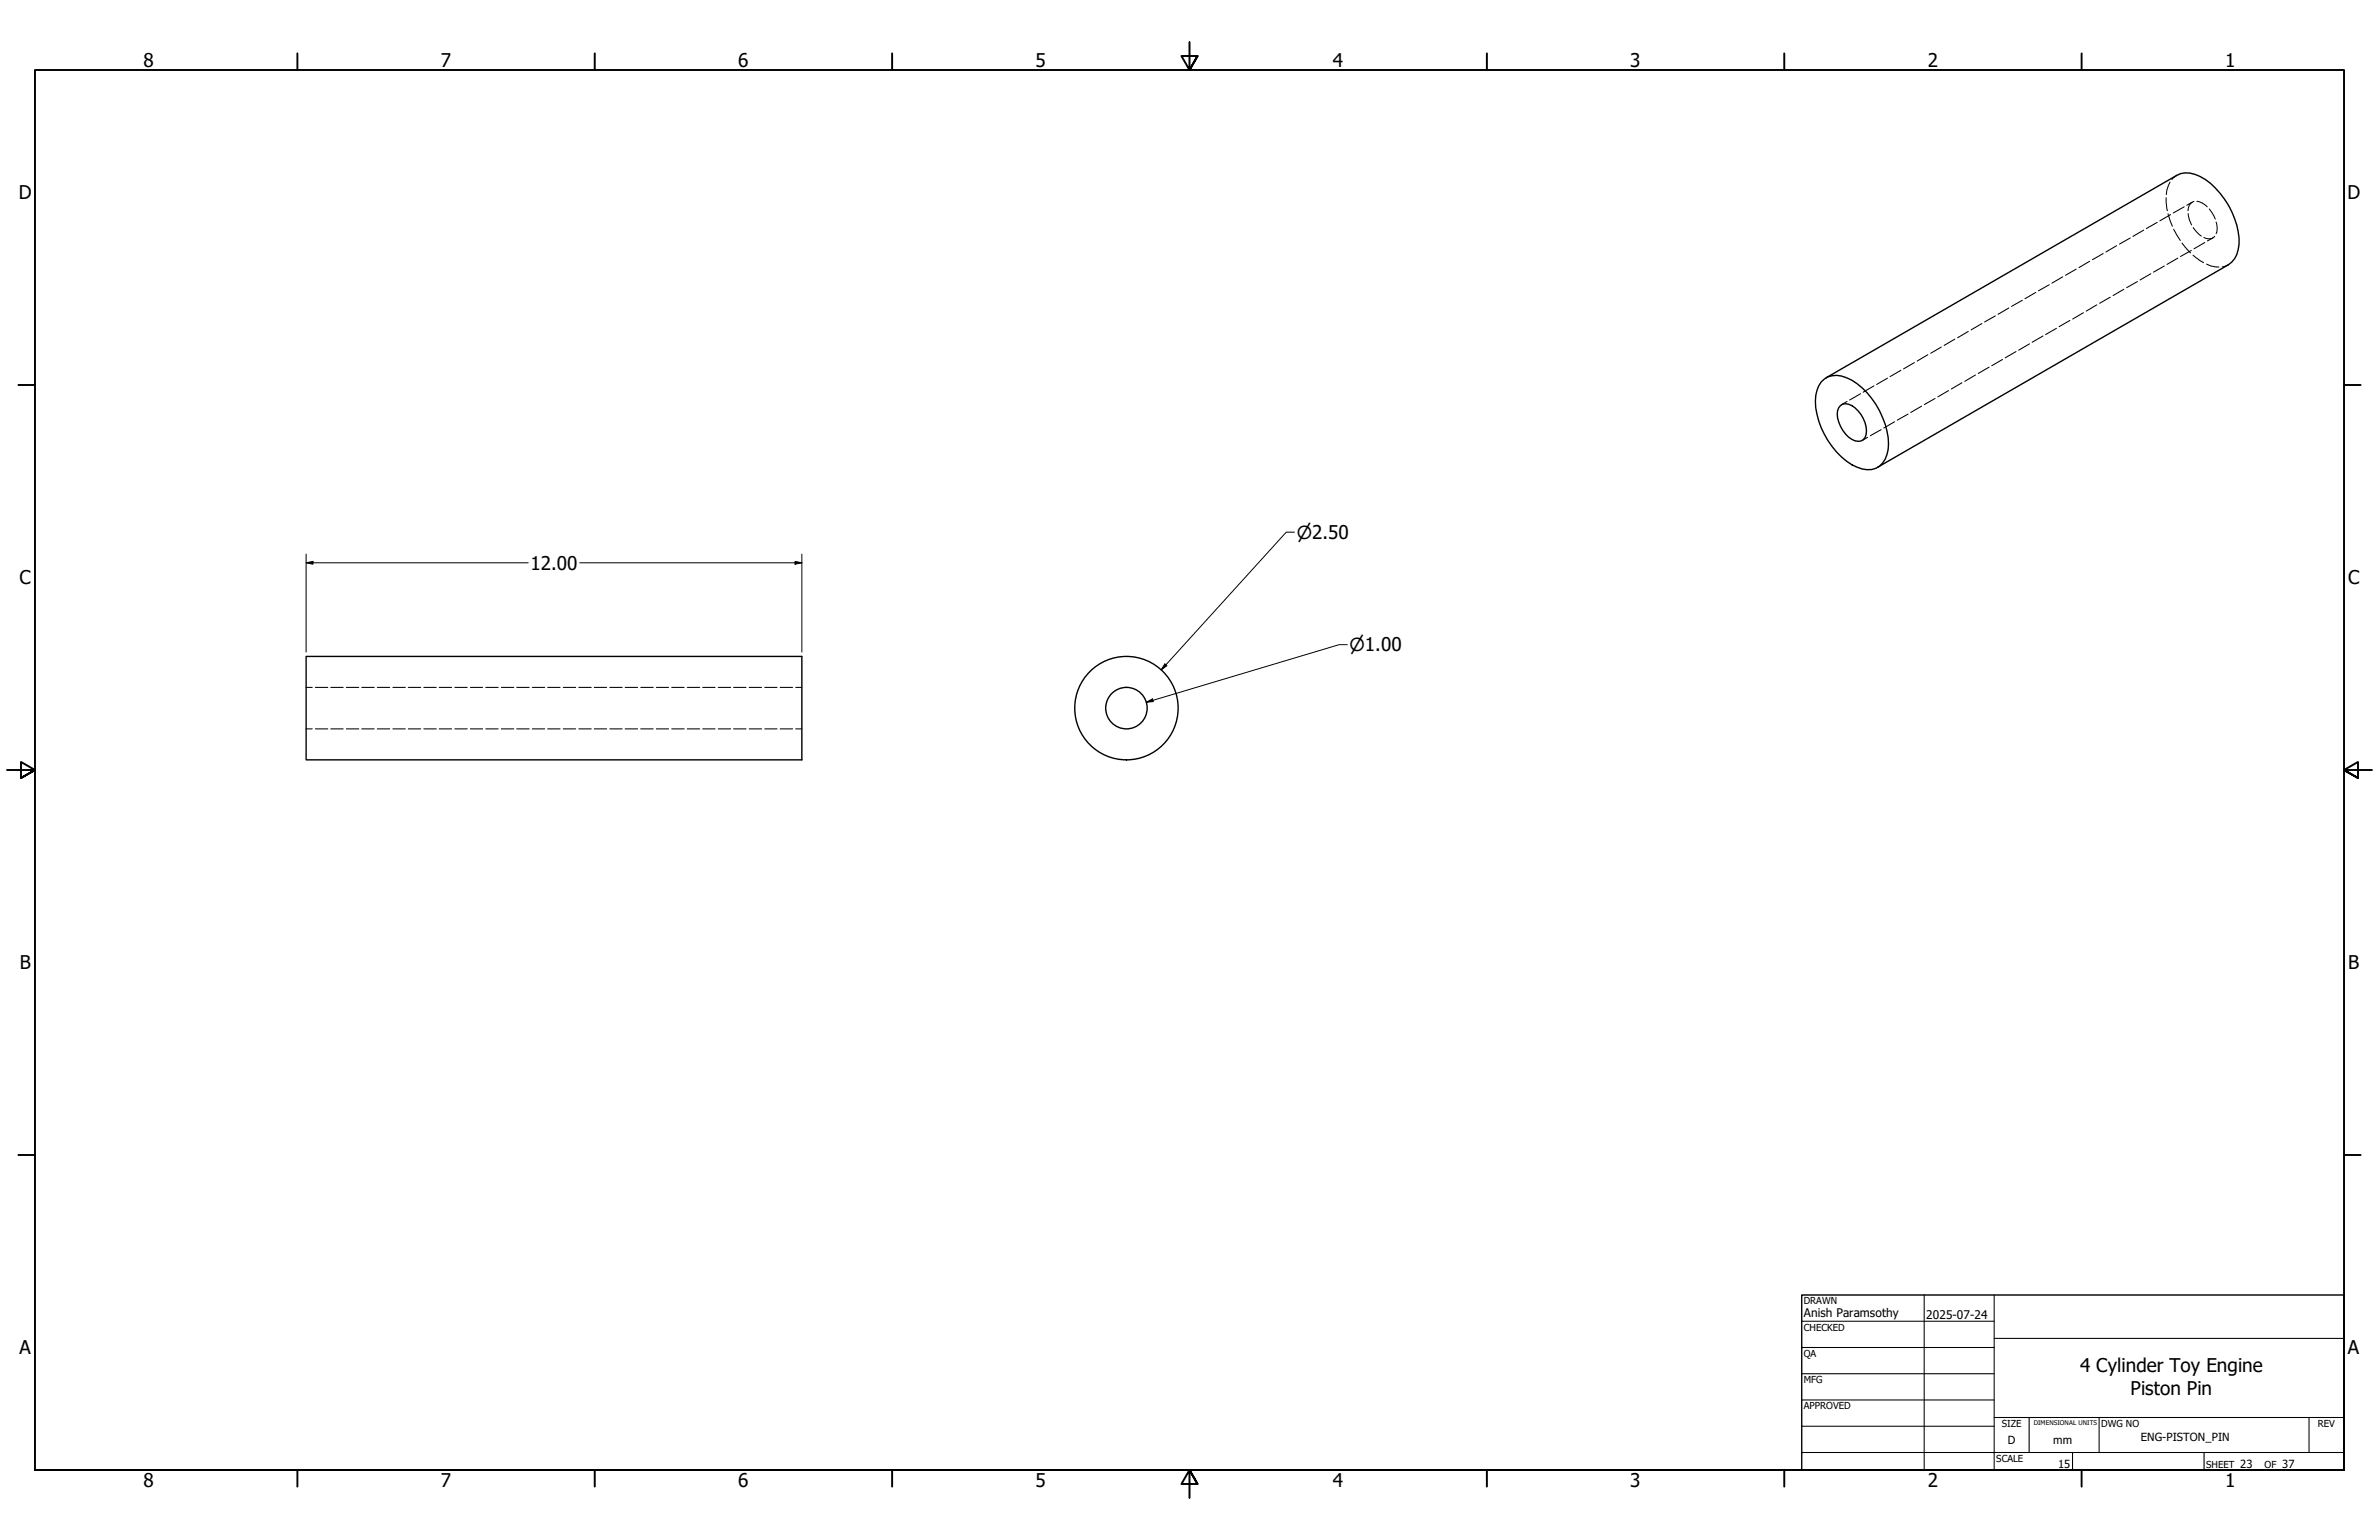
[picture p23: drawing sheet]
<svg xmlns="http://www.w3.org/2000/svg" width="864mm" height="559mm" viewBox="0 0 864 559" stroke-linecap="round" stroke-linejoin="round" font-family="sans-serif">
<defs><g id="words">
<g font-size="6.9">
<text x="52.1" y="24.4">8</text>
<text x="160" y="24.4">7</text>
<text x="268" y="24.4">6</text>
<text x="375.9" y="24.4">5</text>
<text x="483.9" y="24.4">4</text>
<text x="591.8" y="24.4">3</text>
<text x="699.8" y="24.4">2</text>
<text x="807.7" y="24.4">1</text>
<text x="6.9" y="72.3">D</text>
<text x="852.1" y="72.3">D</text>
<text x="192.5" y="206.7">12.00</text>
<text x="7.1" y="212">C</text>
<text x="852.4" y="212">C</text>
<text x="7.2" y="351.7">B</text>
<text x="852.4" y="351.7">B</text>
<text x="7.1" y="491.4">A</text>
<text x="852.3" y="491.4">A</text>
<text x="755.1" y="497.8">4 Cylinder Toy Engine</text>
<text x="773.4" y="506">Piston Pin</text>
<text x="52.1" y="539.4">8</text>
<text x="160" y="539.4">7</text>
<text x="268" y="539.4">6</text>
<text x="375.9" y="539.4">5</text>
<text x="483.9" y="539.4">4</text>
<text x="591.8" y="539.4">3</text>
<text x="699.8" y="539.4">2</text>
<text x="807.7" y="539.4">1</text>
</g>
<g font-size="6.5">
<text x="470.7" y="195.5">⌀2.50</text>
<text x="489.9" y="236.3">⌀1.00</text>
</g>
<g font-size="4.3">
<text x="654.8" y="477.8">Anish Paramsothy</text>
<text x="699.3" y="478.6">2025-07-24</text>
</g>
<g font-size="4.1">
<text x="728.9" y="524.1">D</text>
<text x="745.4" y="524.1">mm</text>
<text x="777.1" y="522.9">ENG-PISTON_PIN</text>
<text x="747.1" y="532.6">15</text>
<text x="813.2" y="532.6">23</text>
<text x="828.5" y="532.6">37</text>
</g>
<g font-size="3.5">
<text x="654.8" y="473.2">DRAWN</text>
<text x="654.8" y="482.8">CHECKED</text>
<text x="654.8" y="492.3">QA</text>
<text x="654.8" y="501.8">MFG</text>
<text x="654.8" y="511.4">APPROVED</text>
<text x="726.7" y="517.7">SIZE</text>
<text x="762.8" y="517.7">DWG NO</text>
<text x="841.4" y="517.7">REV</text>
<text x="724.7" y="530.4">SCALE</text>
<text x="800.9" y="532.6">SHEET</text>
<text x="822.1" y="532.6">OF</text>
</g>
<text font-size="2.3" x="738.3" y="516.9">DIMENSIONAL UNITS</text>
</g></defs>
<!-- layer: Hidden (ANSI) -->
<g fill="none" stroke="#000" stroke-width=".38">
<path d="M786.3 71.8l.5 4.7M787 77.6l1.6 4.5M787.7 66.1l-1.1 3-.2 1.5M788 77.9l-4 2.2M790.2 63.6l-1.8 1.6M792.9 75.1l-4 2.2M794.3 77.5l.5 2.3 .8 1.8M795.8 73.3l-2 1.2M796.4 73.1a3.2 3.2 0 0 0-2.1 3.4M797.5 73a6.6 6.6 0 0 1 3.7 2.1M802 75.8l2.2 3.7M753.7 97.7l-3.9 2.2"/>
<path d="M758.6 94.8l-3.9 2.3M763.5 92l-3.9 2.2M768.3 89.2l-3.8 2.2M773.3 86.4l-3.9 2.2M778.2 83.5l-3.9 2.3M780.8 99.3l-3.9 2.3M783.1 80.7l-4 2.2M785.7 96.5l-4 2.2M789.1 83.2l2.4 4M790.6 93.7l-4 2.2M792.1 88.2l3.1 3.6M795.5 90.9l-4 2.2"/>
<path d="M796.1 92.6l3.8 2.7M796.2 82.6l1 1.4 1.9 1.7M800.4 88l-4 2.3M801 95.8l1.4 .7 3.1 .4M803.3 86.4l-2 1M804 85.7a2.87 2.87 0 0 1-4 .5M804.5 80.6a5.9 5.9 0 0 1 0 4.2M808.9 96.1l-2.2 .7M719.5 117.4l-4 2.3M724.3 114.6l-3.9 2.2M729.2 111.8l-3.9 2.2M734.1 109l-3.9 2.2"/>
<path d="M739 106.1l-3.9 2.3M743.9 103.3l-3.9 2.2M746.5 119.1l-3.9 2.3M748.8 100.5l-3.9 2.2M751.4 116.3l-3.9 2.3M756.3 113.5l-3.9 2.3M761.2 110.6l-3.9 2.3M766.1 107.8l-3.9 2.2M771 105l-3.9 2.3M775.9 102.2l-3.9 2.2M685.2 137.2l-4 2.3M690.1 134.4l-4 2.3"/>
<path d="M694.9 131.6l-3.9 2.3M699.8 128.7l-3.8 2.3M704.7 125.9l-3.9 2.3M709.6 123.1l-3.9 2.2M712.2 138.9l-3.9 2.3M714.5 120.3l-3.9 2.3M717.1 136.1l-3.9 2.3M722.1 133.2l-4 2.3M726.9 130.4l-3.9 2.3M731.8 127.6l-3.9 2.3M736.7 124.8l-3.9 2.3M741.6 121.9l-3.9 2.3"/>
<path d="M670.5 145.7l-2 1.1M675.4 142.9l-4 2.3M678 158.7l-2 1.1M680.3 140l-4 2.3M682.9 155.9l-4 2.2M687.8 153l-4 2.3M692.7 150.2l-4 2.3M697.5 147.4l-3.9 2.3M702.4 144.6l-3.8 2.2M707.3 141.7l-3.8 2.3M111.1 249.4h2.2M114.5 249.4h4.5"/>
<path d="M120.1 249.4h4.5M125.7 249.4h4.5M131.3 249.4h4.5M137 249.4h4.5M142.6 249.4h4.5M148.2 249.4h4.5M153.9 249.4h4.5M159.4 249.4h4.6M165.1 249.4h4.5M170.8 249.4h4.4M176.3 249.4h4.5M182 249.4h4.5"/>
<path d="M187.6 249.4h4.5M193.2 249.4h4.5M198.8 249.4h4.5M204.5 249.4h4.5M210.1 249.4h4.5M215.7 249.4h4.5M221.4 249.4h4.5M226.9 249.4h4.6M232.6 249.4h4.5M238.3 249.4h4.4M243.8 249.4h4.5M249.5 249.4h4.5"/>
<path d="M255.1 249.4h4.5M260.7 249.4h4.5M266.3 249.4h4.5M272 249.4h4.5M277.6 249.4h4.5M283.2 249.4h4.5M288.9 249.4h2.2M111.1 264.5h2.2M114.5 264.5h4.5M120.1 264.5h4.5M125.7 264.5h4.5M131.3 264.5h4.5"/>
<path d="M137 264.5h4.5M142.6 264.5h4.5M148.2 264.5h4.5M153.9 264.5h4.5M159.4 264.5h4.6M165.1 264.5h4.5M170.8 264.5h4.4M176.3 264.5h4.5M182 264.5h4.5M187.6 264.5h4.5M193.2 264.5h4.5M198.8 264.5h4.5"/>
<path d="M204.5 264.5h4.5M210.1 264.5h4.5M215.7 264.5h4.5M221.4 264.5h4.5M226.9 264.5h4.6M232.6 264.5h4.5M238.3 264.5h4.4M243.8 264.5h4.5M249.5 264.5h4.5M255.1 264.5h4.5M260.7 264.5h4.5M266.3 264.5h4.5"/>
<path d="M272 264.5h4.5M277.6 264.5h4.5M283.2 264.5h4.5M288.9 264.5h2.2"/>
</g>
<!-- layer: Visible (ANSI) -->
<g fill="none" stroke="#000" stroke-width=".51">
<path d="M661.1 138.6a7.6 7.6 0 0 1 9.3-1.5 27.1 27.1 0 0 1 13.9 16.8 17.1 17.1 0 0 1 0 12.7 7.2 7.2 0 0 1-10.1 2.9 27.1 27.1 0 0 1-14-16.8 16 16 0 0 1 .9-14.1zM662.9 137.1l127.3-73.5a9.7 9.7 0 0 1 10.3 1.5 29.4 29.4 0 0 1 12.3 23.5 9.2 9.2 0 0 1-3.9 7.5l-127.3 73.4M668.1 147.1a3.9 3.9 0 0 1 5.3 .9 10.2 10.2 0 0 1 3.6 10.8 3.1 3.1 0 0 1-4.7 .6 11.5 11.5 0 0 1-5.2-10.4zM111.1 238.2h180v37.5h-180z"/>
<circle cx="408.9" cy="257" r="7.5"/>
<circle cx="408.9" cy="257" r="18.8"/>
</g>
<!-- layer: Border (ANSI) -->
<g fill="none" stroke="#000" stroke-width=".7">
<path d="M107.9 19.4v6M215.9 19.4v6M323.8 19.4v6M431.8 15.2v10.2l-2.9-5.1h5.8l-2.9 5.1 2.9-5.1M539.8 19.4v6M647.7 19.4v6M755.6 19.4v6M6.7 139.7h6M850.9 139.7h6M2.5 279.4h10.2l-5.1-2.9v5.8l5.1-2.9-5.1 2.9M861.1 279.4h-10.2l5.1-2.9v5.8l-5.1-2.9 5.1 2.9M6.7 419.1h6"/>
<path d="M850.9 419.1h6M12.7 533.4v-508h838.2v508h-838.2h838.2M107.9 533.4v6M215.9 533.4v6M323.8 533.4v6M434.7 538.5l-2.9-5.1 2.9 5.1h-5.8l2.9-5.1v10.2M539.8 533.4v6M647.7 533.4v6M755.6 533.4v6"/>
</g>
<!-- layer: Title (ANSI) -->
<g fill="none" stroke="#000" stroke-width=".38">
<path d="M654 479.4h69.9M698.5 469.9v63.5M723.9 469.9v63.5M654 488.9h69.9M654 498.5h69.9M723.9 485.6h127M654 508h69.9M654 517.5h69.9M723.9 514.3h127M736.6 514.3v12.7M762 514.3v12.7M838.2 514.3v12.7"/>
<path d="M654 527h196.9M752.3 527v6.4M800.1 527v6.4"/>
</g>
<path d="M654 469.9h196.9v63.5h-196.9z" fill="none" stroke="#000" stroke-width=".51"/>
<!-- layer: Dimension (ANSI) -->
<path d="M469.9 193.1h-3l-45.4 50M111.1 204.2l2.5-.5v1zM111.1 204.2h80.7M111.1 201v35.6M210.4 204.2h80.7M288.6 203.7l2.5 .5-2.5 .5zM291.1 201v35.6M489.1 233.9h-3l-70 20.9M416.1 254.8l2.2-1.2 .4 1zM422.8 240.9l.8 .7-2.1 1.5z" fill="none" stroke="#000" stroke-width=".36"/>
<path d="M111.1 204.2l2.5-.5v1zM288.6 203.7l2.5 .5-2.5 .5zM416.1 254.8l2.2-1.2 .4 1zM422.8 240.9l.8 .7-2.1 1.5z" fill="#000"/>
<use href="#words"/>
</svg>
